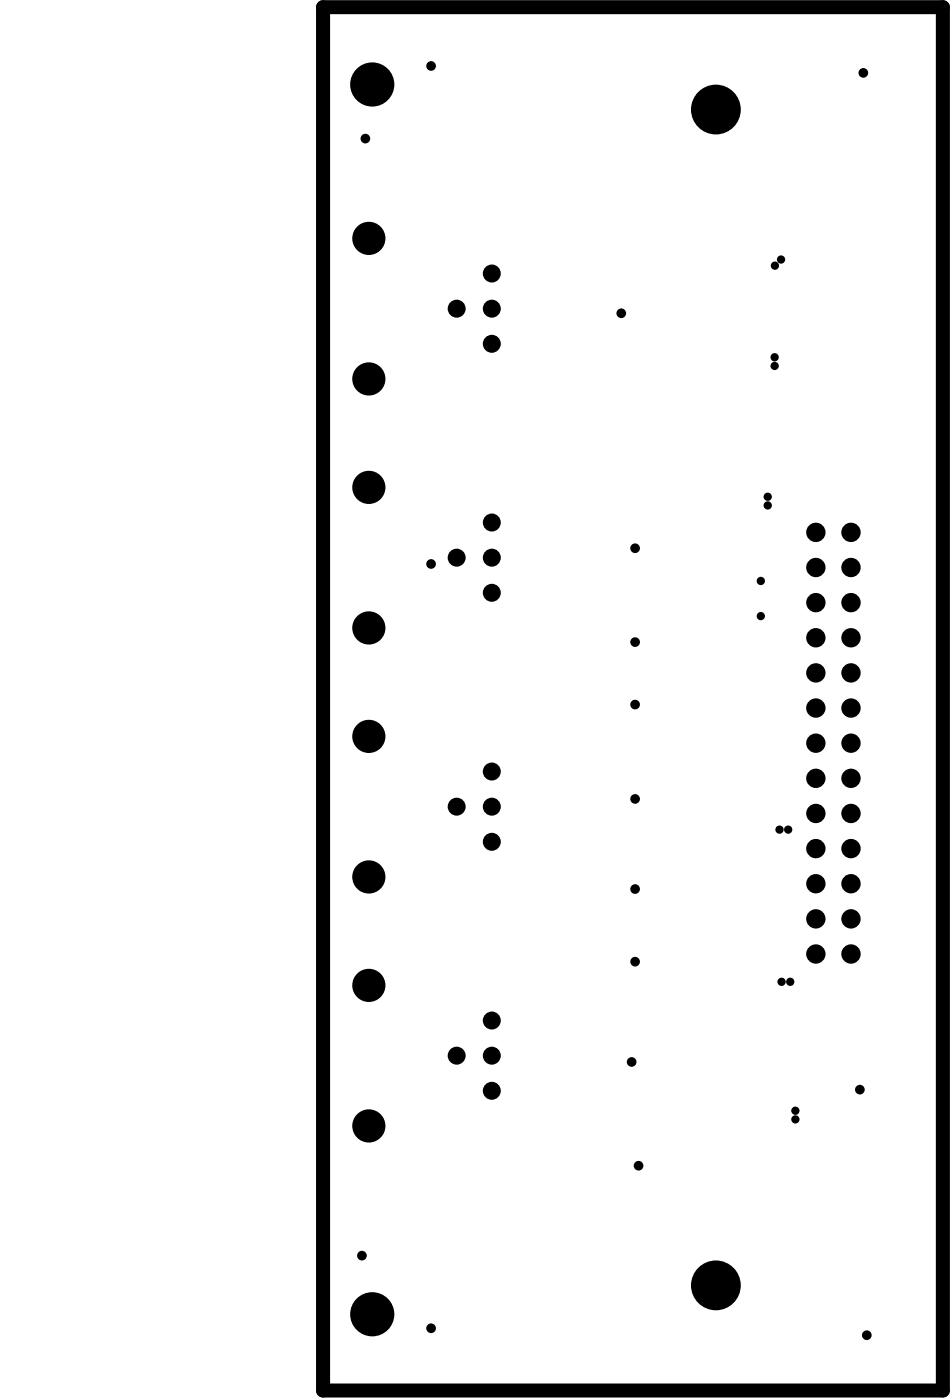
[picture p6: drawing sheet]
<svg xmlns="http://www.w3.org/2000/svg" width="229mm" height="337mm" viewBox="0 0 229 337" stroke-linecap="round" stroke-linejoin="round" font-family="sans-serif">
<path d="M77.7 1.7h149.1v332.9h-149.1z" fill="none" stroke="#000" stroke-width="3.4"/>
<g fill="#000">
<circle cx="103.7" cy="15.9" r="1.17"/>
<circle cx="207.6" cy="17.5" r="1.17"/>
<circle cx="87.9" cy="33.4" r="1.17"/>
<circle cx="89.5" cy="20.3" r="5.3"/>
<circle cx="172.2" cy="26.4" r="6"/>
<circle cx="88.7" cy="57.4" r="4"/>
<circle cx="109.8" cy="74.3" r="2.16"/>
<circle cx="118.3" cy="74.3" r="2.16"/>
<circle cx="118.3" cy="65.8" r="2.16"/>
<circle cx="149.4" cy="75.4" r="1.17"/>
<circle cx="186.4" cy="63.9" r="1"/>
<circle cx="187.8" cy="62.5" r="1"/>
<circle cx="88.7" cy="91.2" r="4"/>
<circle cx="118.3" cy="82.7" r="2.16"/>
<circle cx="186.3" cy="86" r="1"/>
<circle cx="186.3" cy="88.1" r="1"/>
<circle cx="88.7" cy="117.3" r="4"/>
<circle cx="184.6" cy="119.5" r="1"/>
<circle cx="103.7" cy="135.7" r="1.17"/>
<circle cx="109.8" cy="134.2" r="2.16"/>
<circle cx="118.3" cy="125.7" r="2.16"/>
<circle cx="118.3" cy="134.2" r="2.16"/>
<circle cx="152.7" cy="131.9" r="1.17"/>
<circle cx="183" cy="139.8" r="1"/>
<circle cx="184.6" cy="121.6" r="1"/>
<circle cx="196.2" cy="136.6" r="2.33"/>
<circle cx="196.2" cy="128.1" r="2.33"/>
<circle cx="204.7" cy="136.6" r="2.33"/>
<circle cx="204.7" cy="128.1" r="2.33"/>
<circle cx="88.7" cy="151.1" r="4"/>
<circle cx="118.3" cy="142.7" r="2.16"/>
<circle cx="152.7" cy="154.5" r="1.17"/>
<circle cx="183" cy="148.3" r="1"/>
<circle cx="196.2" cy="153.5" r="2.33"/>
<circle cx="196.2" cy="145" r="2.33"/>
<circle cx="204.7" cy="153.5" r="2.33"/>
<circle cx="204.7" cy="145" r="2.33"/>
<circle cx="88.7" cy="177.2" r="4"/>
<circle cx="152.7" cy="169.6" r="1.17"/>
<circle cx="196.2" cy="170.4" r="2.33"/>
<circle cx="196.2" cy="178.8" r="2.33"/>
<circle cx="196.2" cy="161.9" r="2.33"/>
<circle cx="204.7" cy="170.4" r="2.33"/>
<circle cx="204.7" cy="178.8" r="2.33"/>
<circle cx="204.7" cy="161.9" r="2.33"/>
<circle cx="109.8" cy="194.1" r="2.16"/>
<circle cx="118.3" cy="185.7" r="2.16"/>
<circle cx="118.3" cy="194.1" r="2.16"/>
<circle cx="152.7" cy="192.3" r="1.17"/>
<circle cx="187.5" cy="199.6" r="1"/>
<circle cx="189.6" cy="199.6" r="1"/>
<circle cx="196.2" cy="187.3" r="2.33"/>
<circle cx="196.2" cy="195.8" r="2.33"/>
<circle cx="204.7" cy="187.3" r="2.33"/>
<circle cx="204.7" cy="195.8" r="2.33"/>
<circle cx="88.7" cy="211" r="4"/>
<circle cx="118.3" cy="202.6" r="2.16"/>
<circle cx="152.7" cy="213.9" r="1.17"/>
<circle cx="196.2" cy="204.2" r="2.33"/>
<circle cx="196.2" cy="212.7" r="2.33"/>
<circle cx="204.7" cy="204.2" r="2.33"/>
<circle cx="204.7" cy="212.7" r="2.33"/>
<circle cx="88.7" cy="237.1" r="4"/>
<circle cx="152.7" cy="231.4" r="1.17"/>
<circle cx="188" cy="236.3" r="1"/>
<circle cx="190" cy="236.3" r="1"/>
<circle cx="196.2" cy="229.6" r="2.33"/>
<circle cx="196.2" cy="221.1" r="2.33"/>
<circle cx="204.7" cy="229.6" r="2.33"/>
<circle cx="204.7" cy="221.1" r="2.33"/>
<circle cx="109.8" cy="254" r="2.16"/>
<circle cx="118.3" cy="245.6" r="2.16"/>
<circle cx="118.3" cy="254" r="2.16"/>
<circle cx="151.9" cy="255.6" r="1.17"/>
<circle cx="88.7" cy="271" r="4"/>
<circle cx="118.3" cy="262.5" r="2.16"/>
<circle cx="191.3" cy="267.3" r="1"/>
<circle cx="191.3" cy="269.4" r="1"/>
<circle cx="206.8" cy="262.2" r="1.17"/>
<circle cx="153.6" cy="280.5" r="1.17"/>
<circle cx="87" cy="302.2" r="1.17"/>
<circle cx="89.5" cy="316.3" r="5.3"/>
<circle cx="103.7" cy="319.6" r="1.17"/>
<circle cx="172.2" cy="309.3" r="6"/>
<circle cx="208.5" cy="321.3" r="1.17"/>
</g>
</svg>
